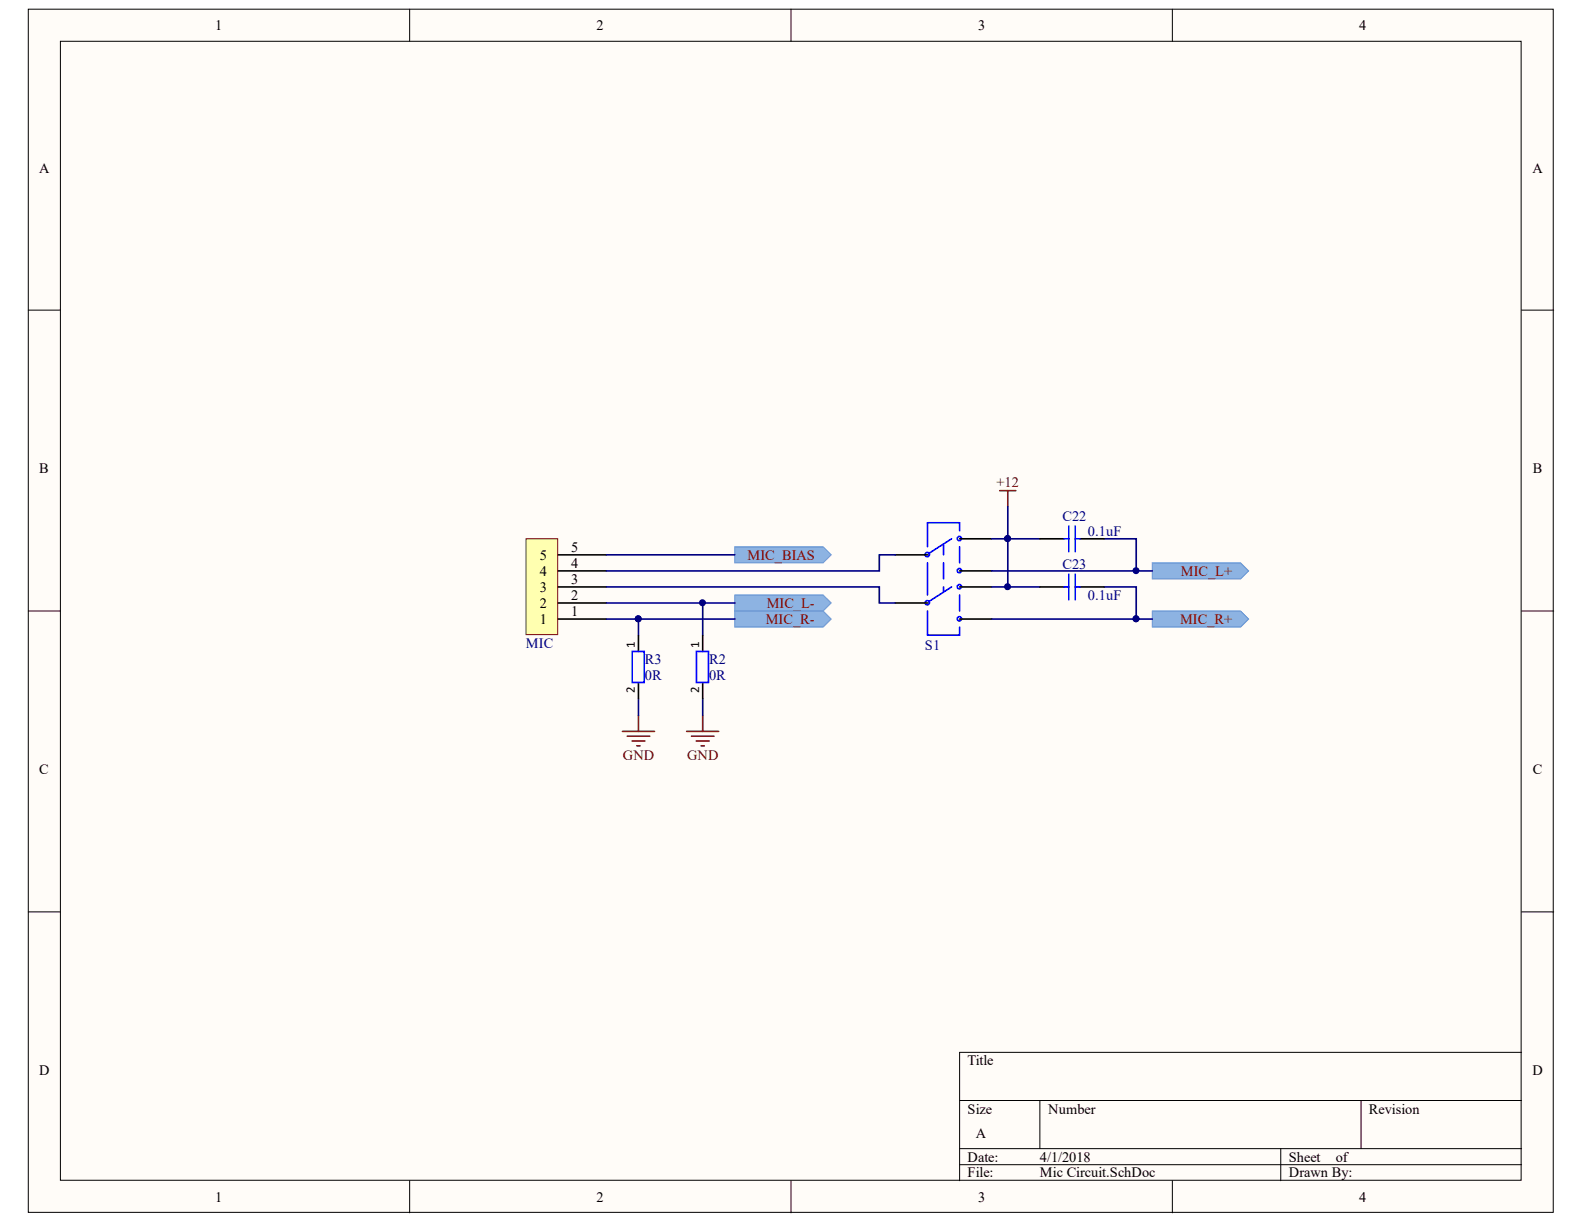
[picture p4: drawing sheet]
<svg xmlns="http://www.w3.org/2000/svg" width="279mm" height="216mm" viewBox="0 0 279 216" stroke-linecap="round" stroke-linejoin="round" font-family="sans-serif">
<defs><g id="words">
<g font-size="2.5">
<text x="38" y="5.3">1</text>
<text x="105.2" y="5.3">2</text>
<text x="172.5" y="5.3">3</text>
<text x="239.8" y="5.3">4</text>
<text x="6.9" y="30.4">A</text>
<text x="270.3" y="30.4">A</text>
<text x="6.9" y="83.5">B</text>
<text x="270.4" y="83.5">B</text>
<text x="95.2" y="101.6">4</text>
<text x="95.2" y="98.7">5</text>
<text x="100.7" y="100.2">4</text>
<text x="100.7" y="97.3">5</text>
<text x="95.2" y="104.4">3</text>
<text x="95.2" y="107.3">2</text>
<text x="100.7" y="103">3</text>
<text x="100.7" y="105.8">2</text>
<text x="95.2" y="110.1">1</text>
<text x="100.7" y="108.6">1</text>
<text x="6.9" y="136.6">C</text>
<text x="270.4" y="136.6">C</text>
<text x="6.9" y="189.7">D</text>
<text x="170.7" y="187.9">Title</text>
<text x="270.3" y="189.7">D</text>
<text x="170.7" y="196.4">Size</text>
<text x="184.9" y="196.4">Number</text>
<text x="241.5" y="196.4">Revision</text>
<text x="172.1" y="200.7">A</text>
<text x="170.7" y="204.9">Date:</text>
<text x="170.7" y="207.7">File:</text>
<text x="183.4" y="204.9">4/1/2018</text>
<text x="183.4" y="207.7">Mic Circuit.SchDoc</text>
<text x="227.3" y="204.9">Sheet</text>
<text x="227.3" y="207.7">Drawn By:</text>
<text x="235.6" y="204.9">of</text>
<text x="38" y="212">1</text>
<text x="105.2" y="212">2</text>
<text x="172.5" y="212">3</text>
<text x="239.8" y="212">4</text>
</g>
<g font-size="2.5" fill="#800000">
<text x="175.7" y="86">+12</text>
<text x="131.9" y="98.7">MIC_BIAS</text>
<text x="208.3" y="101.6">MIC_L+</text>
<text x="135.2" y="107.3">MIC_L-</text>
<text x="135.1" y="110.1">MIC_R-</text>
<text x="208.1" y="110.1">MIC_R+</text>
<text x="109.9" y="134.1">GND</text>
<text x="121.2" y="134.1">GND</text>
</g>
<g font-size="2.5" fill="#000080">
<text x="187.4" y="92">C22</text>
<text x="191.9" y="94.5">0.1uF</text>
<text x="187.4" y="100.4">C23</text>
<text x="191.9" y="105.8">0.1uF</text>
<text x="92.8" y="114.3">MIC</text>
<text x="113.8" y="117.2">R3</text>
<text x="125.1" y="117.2">R2</text>
<text x="163.1" y="114.6">S1</text>
<text x="113.8" y="120">0R</text>
<text x="125.1" y="120">0R</text>
</g>
<g font-size="2.3">
<text x="112" y="114.4" transform="rotate(-90 112 114.4)">1</text>
<text x="123.3" y="114.4" transform="rotate(-90 123.3 114.4)">1</text>
<text x="112" y="122.2" transform="rotate(-90 112 122.2)">2</text>
<text x="123.3" y="122.2" transform="rotate(-90 123.3 122.2)">2</text>
</g>
</g></defs>
<g fill="#fffcf8" stroke="#000" stroke-width=".18">
<path d="M5 1.6h269v212.2h-269z"/>
<path d="M10.7 7.3h257.6v200.9h-257.6z"/>
</g>
<g fill="none" stroke="#000" stroke-width=".18">
<path d="M72.3 1.6v5.7M139.5 1.6v5.7M206.8 1.6v5.7M5 54.7h5.7M268.4 54.7h5.7M5 107.8h5.7M268.4 107.8h5.7M5 160.9h5.7M268.4 160.9h5.7M169.3 194.1h99.1M183.4 194.1v8.5M240.1 194.1v8.5"/>
<path d="M268.4 185.6h-99.1v22.7M72.3 208.3v5.6M139.5 208.3v5.6M169.3 202.6h99.1M169.3 205.4h99.1M206.8 208.3v5.6M225.9 202.6v5.7"/>
</g>
<g fill="#8db3e2" stroke="#548dd4" stroke-width=".18">
<path d="M129.6 96.5h15.6l1.4 1.4-1.4 1.4h-15.6z" fill-rule="evenodd"/>
<path d="M203.3 99.3h15.5l1.4 1.4-1.4 1.4h-15.5z" fill-rule="evenodd"/>
<path d="M203.3 107.8h15.5l1.4 1.4-1.4 1.4h-15.5z" fill-rule="evenodd"/>
<path d="M129.6 104.9h15.6l1.4 1.5-1.4 1.4h-15.6z" fill-rule="evenodd"/>
<path d="M129.6 107.8h15.6l1.4 1.4-1.4 1.4h-15.6z" fill-rule="evenodd"/>
</g>
<path d="M176.3 86.5h2.9M177.8 86.5v2.9M109.8 129h5.7M110.6 129.9h4M111.5 130.7h2.3M112.3 131.6h.6M112.6 126.2v2.8M121.1 129h5.7M122 129.9h3.9M122.8 130.7h2.3M123.7 131.6h.5M123.9 126.2v2.8" fill="none" stroke="#800000" stroke-width=".28"/>
<path d="M123.9 106.4v5.7M112.6 123.3v2.9M123.9 123.3v2.9" fill="none" stroke="#000080" stroke-width=".28"/>
<circle cx="123.9" cy="106.3" r=".52" fill="#000080" stroke="#000080" stroke-width=".18"/>
<path d="M92.8 95h5.6v16.9h-5.6z" fill="#ffffb0" stroke="#800000" stroke-width=".18"/>
<g fill="none" stroke="#000" stroke-width=".28">
<path d="M98.5 97.9h8.5M157.9 97.9h5.7M169.3 95h5.6M183.4 95h4.3M190.5 95h4.3M98.5 103.5h8.5M98.5 100.7h8.5M98.5 109.2h8.5M98.5 106.4h8.5M112.6 112.1v2.8M123.9 112.1v2.8M157.9 106.4h5.7"/>
<path d="M169.3 103.5h5.6M169.3 100.7h5.6M169.3 109.2h5.6M183.4 103.5h4.3M190.5 103.5h4.3M112.6 120.5v2.8M123.9 120.5v2.8"/>
</g>
<g fill="none" stroke="#000080" stroke-width=".28">
<path d="M107 97.9h22.6M157.9 97.9h-2.8v2.8h-48.1M174.9 95h8.5M177.8 89.4v14.1M194.8 95h5.6v5.7M107 103.5h48.1v2.9h2.8M107 106.4h22.6M107 109.2h5.6M129.6 109.2h-17v2.9M174.9 109.2h25.5M174.9 100.7h28.4M174.9 103.5h8.5"/>
<path d="M194.8 103.5h5.6v5.7h2.9"/>
</g>
<g fill="#000080" stroke="#000080" stroke-width=".18">
<circle cx="112.6" cy="109.1" r=".52"/>
<circle cx="200.4" cy="109.1" r=".52"/>
<circle cx="200.4" cy="100.7" r=".52"/>
<circle cx="177.7" cy="95" r=".52"/>
<circle cx="177.7" cy="103.5" r=".52"/>
</g>
<g fill="none" stroke="#00f" stroke-width=".28">
<path d="M163.6 99.3v5.6M166.4 96.2v1.7M166.4 99.3v2.8M167.8 95l-3.9 2.6M169.3 93.6v-1.4h-5.7v4.3M169.3 96.5v2.8M187.7 95h.8M188.5 92.8v4.5M189.7 92.8v4.5M189.7 95h.8M111.5 114.9h2.1v5.5h-2.1zM122.8 114.9h2.2v5.5h-2.2z"/>
<path d="M163.6 107.8v4.2h5.7v-1.4M166.4 103.5v.9M167.8 103.5l-3.9 2.6M169.3 104.9v2.9M187.7 103.5h.8M188.5 101.3v4.5M189.7 101.3v4.5M189.7 103.5h.8"/>
<circle cx="163.6" cy="97.8" r=".38"/>
<circle cx="169.2" cy="95" r=".38"/>
<circle cx="163.6" cy="106.3" r=".38"/>
<circle cx="169.2" cy="103.5" r=".38"/>
<circle cx="169.2" cy="109.1" r=".38"/>
<circle cx="169.2" cy="100.7" r=".38"/>
</g>
<use href="#words"/>
</svg>
